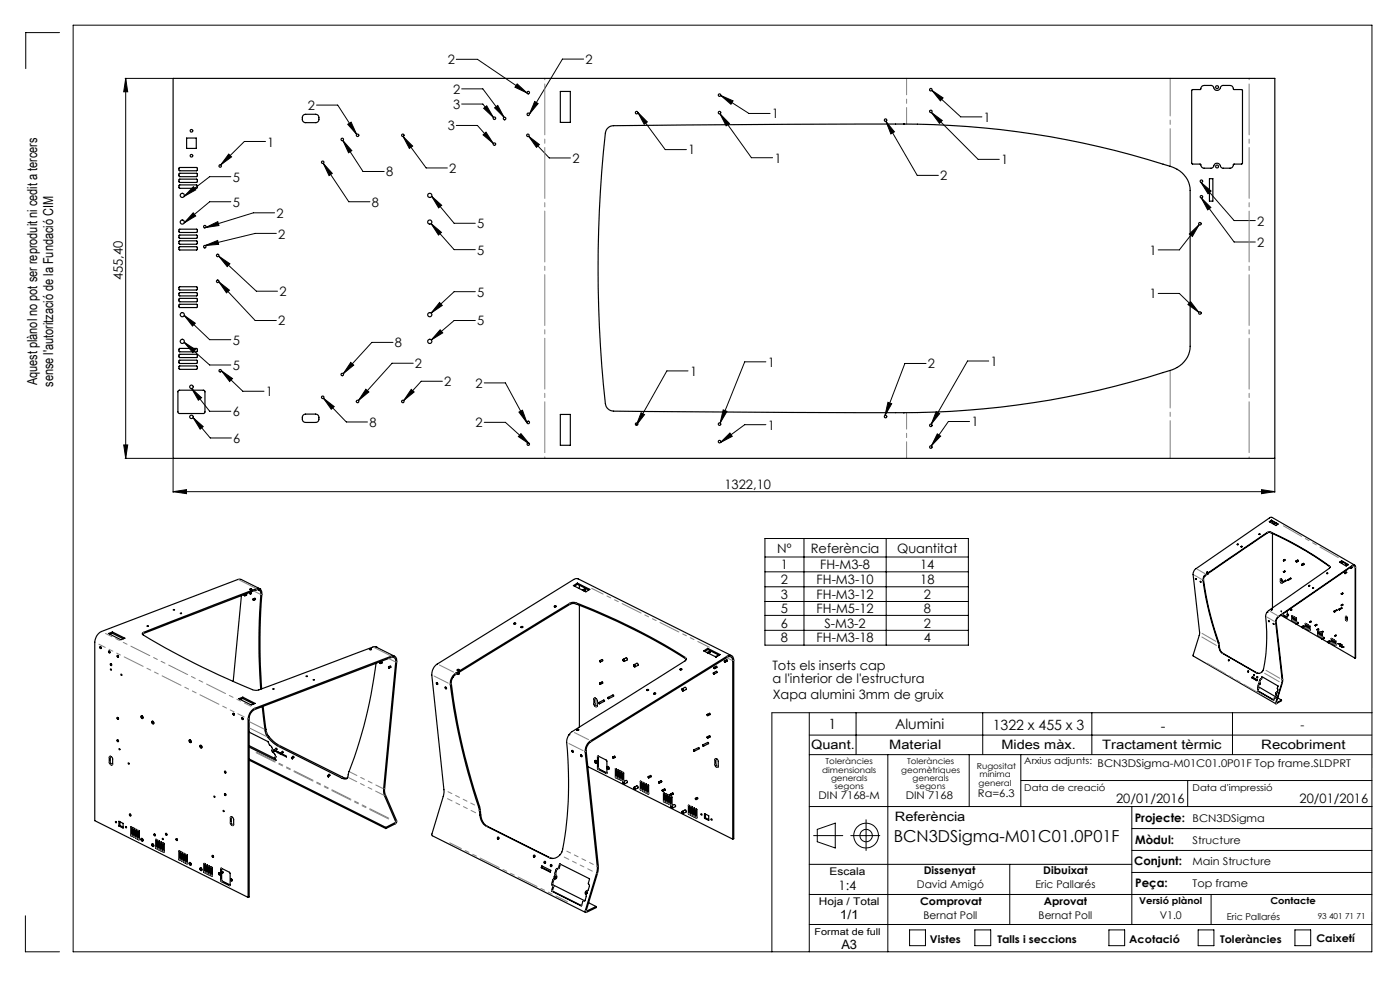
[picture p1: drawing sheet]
<svg xmlns="http://www.w3.org/2000/svg" width="420mm" height="297mm" viewBox="0 0 420 297" stroke-linecap="round" stroke-linejoin="round" font-family="sans-serif">
<defs><g id="words">
<text font-size="4.9" x="268.1" y="252.4">BCN3DSigma-M01C01.0P01F</text>
<g font-size="4.2">
<text x="248.5" y="218.5">1</text>
<text x="268.5" y="218.6">Alumini</text>
<text x="297.8" y="218.9">1322 x 455 x 3</text>
<text x="348.2" y="219.1">-</text>
</g>
<g font-size="4.1">
<text x="11.2" y="115.5" transform="rotate(-90 11.2 115.5)">Aquest plànol no pot ser reproduit ni cedit a tercers</text>
<text x="15.9" y="115.9" transform="rotate(-90 15.9 115.9)">sense l'autorització de la Fundació CIM</text>
</g>
<g font-size="3.9">
<text x="134.3" y="19.2">2</text>
<text x="175.7" y="19.2">2</text>
<text x="135.9" y="28">2</text>
<text x="92.3" y="32.9">2</text>
<text x="135.9" y="32.6">3</text>
<text x="231.6" y="35.5">1</text>
<text x="134.3" y="39.1">3</text>
<text x="295.1" y="36.5">1</text>
<text x="80.2" y="43.9">1</text>
<text x="206.5" y="46.3">1</text>
<text x="115.8" y="52.9">8</text>
<text x="134.7" y="51.9">2</text>
<text x="171.7" y="48.9">2</text>
<text x="232.4" y="48.8">1</text>
<text x="300.4" y="49.3">1</text>
<text x="69.8" y="54.4">5</text>
<text x="282.1" y="54.1">2</text>
<text x="69.8" y="62">5</text>
<text x="83" y="65.3">2</text>
<text x="111.5" y="62">8</text>
<text x="83.5" y="71.5">2</text>
<text x="143.2" y="68.4">5</text>
<text x="377.1" y="67.6">2</text>
<text x="143.2" y="76.4">5</text>
<text x="344.9" y="76.3">1</text>
<text x="377.1" y="74.1">2</text>
<text x="36.9" y="84.1" transform="rotate(-90 36.9 84.1)">455,40</text>
<text x="83.8" y="88.8">2</text>
<text x="143.2" y="88.9">5</text>
<text x="344.9" y="89.4">1</text>
<text x="83.5" y="97.5">2</text>
<text x="143.2" y="97.5">5</text>
<text x="69.8" y="103.3">5</text>
<text x="118.4" y="104.1">8</text>
<text x="69.8" y="110.9">5</text>
<text x="124.5" y="110.4">2</text>
<text x="207" y="112.7">1</text>
<text x="230.3" y="109.9">1</text>
<text x="278.4" y="110.4">2</text>
<text x="297.2" y="109.7">1</text>
<text x="79.8" y="118.8">1</text>
<text x="133.3" y="115.7">2</text>
<text x="142.7" y="116.2">2</text>
<text x="69.9" y="124.8">6</text>
<text x="110.8" y="127.9">8</text>
<text x="142.7" y="127.9">2</text>
<text x="230.3" y="128.8">1</text>
<text x="291.4" y="127.8">1</text>
<text x="70" y="132.8">6</text>
<text x="217.3" y="146.5">1322,10</text>
<text x="233.2" y="165.6">Nº</text>
<text x="243.2" y="165.6">Referència</text>
<text x="269.1" y="165.6">Quantitat</text>
<text x="234.3" y="170.6">1</text>
<text x="246" y="170.6">FH-M3-8</text>
<text x="276" y="170.6">14</text>
<text x="234.3" y="175">2</text>
<text x="234.3" y="179.5">3</text>
<text x="245" y="175">FH-M3-10</text>
<text x="245" y="179.5">FH-M3-12</text>
<text x="276.1" y="175">18</text>
<text x="277.1" y="179.5">2</text>
<text x="234.3" y="183.8">5</text>
<text x="245" y="183.8">FH-M5-12</text>
<text x="277.1" y="183.8">8</text>
<text x="234.3" y="188.1">6</text>
<text x="247.4" y="188.1">S-M3-2</text>
<text x="277.1" y="188.1">2</text>
<text x="234.3" y="192.6">8</text>
<text x="245" y="192.6">FH-M3-18</text>
<text x="277.1" y="192.6">4</text>
<text x="231.7" y="200.8">Tots els inserts cap</text>
<text x="231.7" y="204.7">a l'interior de l'estructura</text>
<text x="231.8" y="209.4">Xapa alumini 3mm de gruix</text>
<text x="243.4" y="224.5">Quant.</text>
<text x="266.8" y="224.5">Material</text>
<text x="300.4" y="224.5">Mides màx.</text>
<text x="330.7" y="224.5">Tractament tèrmic</text>
<text x="378.4" y="224.5">Recobriment</text>
<text x="268.5" y="246">Referència</text>
<text x="334.8" y="240.8">20/01/2016</text>
<text x="389.9" y="240.8">20/01/2016</text>
<text x="251.6" y="266.7">1:4</text>
<text x="251.9" y="275.5">1/1</text>
<text x="252.4" y="284.4">A3</text>
</g>
<g font-size="3.5">
<text x="390.2" y="218.6">-</text>
<text x="340.4" y="246.3">Projecte:</text>
<text x="340.5" y="252.9">Mòdul:</text>
<text x="340.3" y="259.2">Conjunt:</text>
<text x="340.5" y="265.9">Peça:</text>
</g>
<g font-size="3.2">
<text x="329.3" y="229.9">BCN3DSigma-M01C01.0P01F Top frame.SLDPRT</text>
<text x="245.6" y="239.5">DIN 7168-M</text>
<text x="271.7" y="239.5">DIN 7168</text>
<text x="293.4" y="238.8">Ra=6.3</text>
<text x="357.8" y="246.3">BCN3DSigma</text>
<text x="357.8" y="252.9">Structure</text>
<text x="248.9" y="262.4">Escala</text>
<text x="277.1" y="262">Dissenyat</text>
<text x="313" y="262">Dibuixat</text>
<text x="357.8" y="259.2">Main Structure</text>
<text x="275" y="266.3">David Amigó</text>
<text x="310.7" y="266.3">Eric Pallarés</text>
<text x="357.8" y="265.9">Top frame</text>
<text x="245.7" y="271.2">Hoja / Total</text>
<text x="276.1" y="271.1">Comprovat</text>
<text x="277.1" y="275.5">Bernat Poll</text>
<text x="311.6" y="275.5">Bernat Poll</text>
<text x="313.1" y="271.1">Aprovat</text>
<text x="347.9" y="275.5">V1.0</text>
<text x="279" y="282.5">Vistes</text>
<text x="299.2" y="282.5">Talls i seccions</text>
<text x="338.8" y="282.5">Acotació</text>
<text x="366" y="282.7">Toleràncies</text>
<text x="395" y="282.3">Caixetí</text>
</g>
<g font-size="2.8">
<text x="307.3" y="229.1">Arxius adjunts:</text>
<text x="307.3" y="237.1">Data de creació</text>
<text x="357.8" y="237.1">Data d'impressió</text>
<text x="341.8" y="270.8">Versió plànol</text>
<text x="368.1" y="275.8">Eric Pallarés</text>
<text x="381.1" y="270.8">Contacte</text>
<text x="244.3" y="280.2">Format de full</text>
</g>
<g font-size="2.5">
<text x="246.6" y="231.6">dimensionals</text>
<text x="247.7" y="229.1">Toleràncies</text>
<text x="270.4" y="231.6">geomètriques</text>
<text x="272.1" y="229.1">Toleràncies</text>
<text x="293" y="230.4">Rugositat</text>
<text x="293.9" y="232.9">mínima</text>
<text x="249.3" y="234">generals</text>
<text x="250.4" y="236.5">segons</text>
<text x="273.8" y="234">generals</text>
<text x="274.8" y="236.5">segons</text>
<text x="293.5" y="235.7">general</text>
<text x="395.3" y="275.5">93 401 71 71</text>
</g>
</g></defs>
<g fill="none" stroke="#000" stroke-width=".3">
<path d="M17.9 9.8h-10.2v10.8M21.9 7.5h389.7v277.8h-389.7zM136.9 17.8h6.3l14.9 10.1M175.1 17.7h-6.4l-9.8 16.4M37.5 23.5h14.3M37.7 23.5v113.9M37.7 23.5l.6 4h-1.2zM95 31.5h6.3l5.7 8.8M104.3 37.2l1-.6 1.7 3.7zM136.9 37.6h6.3l4.8 5.4M138.5 26.6h6.4l6.3 8.6M138.5 31.2h6.4l3.1 4"/>
<path d="M145.1 32.5l.9-.8 2 3.5zM148.4 32.3l.9-.7 1.9 3.6zM155.2 25.1l2.9 2.8-3.6-1.8zM160.4 30.4l1 .6-2.5 3.1zM191.3 33.7l2.9 2.8-.9 .7zM191.3 33.7l8.3 11.1h6.3M216 34.1l9.4 13.2h6.4M216 34.1l2.8 2.9-1 .7zM216.2 28.6l8.5 5.4h6.3M216.2 28.6l3.7 1.6-.6 1.1zM265.8 36.4l9.4 16.2h6.3M265.8 36.4l2.5 3.1-1 .6z"/>
<path d="M279.4 33.7l3.3 2.4-.9 .9zM279.4 33.7l14 14.1h6.4M279.6 27.1l8.6 7.9h6.4M279.6 27.1l3.3 2.2-.8 .9zM58 55.9l.7 1-3.5 2zM68.6 46.2l.9 .8-3.3 2.4zM69.3 52.9h-6.4l-7.7 6M79.7 42.4h-6.4l-7.1 7M97 49l2.7 3-1 .6zM97 49l7.6 11.5h6.4M102.9 42.1l6 9.3h6.4M102.9 42.1l2.7 3.1-1 .6z"/>
<path d="M120.9 40.9l2.9 2.9-1 .7zM120.9 40.9l6.9 9.4h6.4M129.5 58.8l6.7 8.1h6.4M129.5 58.8l3 2.7-.9 .8zM144.9 40.4l.9-.8 2.2 3.4zM158.6 40.8l6.2 6.5h6.3M158.6 40.8l3.2 2.5-.9 .9zM360.3 54.6l9.9 11.5h6.4M360.3 54.6l3 2.7-.9 .8zM360.4 59.3l9.8 13.2h6.4M360.4 59.3l2.9 2.9-1 .7zM58 63.8l.7 .9-3.5 2.1z"/>
<path d="M61.6 73.6l3.7-1.5 .3 1.1zM61.7 68.2l3.6-1.8 .4 1.2zM65.6 76.8l3.4 2.3-.8 .8zM65.6 76.8l11.3 10.5h6.4M69.3 60.5h-6.4l-7.7 6.3M82.4 63.8h-6.4l-14.3 4.4M82.9 70h-6.3l-15 3.6M129.3 67l6.9 7.8h6.4M129.3 67l3.1 2.6-.8 .8zM356.8 70.1l2.9-2.8-2 3.6zM359.7 67.3l-5.9 7.6h-6.3M55.3 94.5l3.3 2.4-.9 .8z"/>
<path d="M55.3 94.5l7.6 7.3h6.4M65.7 84.5l10.9 11.6h6.3M65.7 84.5l3.1 2.5-.9 .8zM131.9 90.7l.8 .8-3.4 2.3zM132 98.8l.8 1-3.4 2.1zM142.6 96.1h-6.4l-6.8 5.8M142.6 87.4h-6.4l-6.9 6.4M347.5 87.9h6.3l5.9 5.7M357.2 90.4l2.5 3.2-3.3-2.3zM55.2 102.6l7.7 6.8h6.4M55.2 102.6l3.4 2.2-.7 .9zM57.5 116.4l3 2.8-1 .7z"/>
<path d="M57.5 116.4l5.4 6.9h6.4M66.4 111.1l3.3 2.3-.8 .9zM66.4 111.1l6.4 6.2h6.4M97 119.4l6.9 7.1h6.3M97 119.4l3.3 2.4-.9 .9zM105.2 108.6l.9 .8-3.1 2.6zM109.7 116.7l1 .8-3.2 2.5zM117.9 102.6h-6.4l-8.5 9.4M123.4 116.7l.8 .8-3.1 2.5zM124 108.9h-6.4l-10.1 11.1M132.7 114.3h-6.3l-5.3 5.7M145.3 114.8h6.3l6.5 11.9"/>
<path d="M206.4 111.2h-6.3l-9.2 16.3M229.8 108.4h-6.4l-7.4 18.4M277.8 108.9h-6.3l-6 15.6M296.6 108.2h-6.3l-10.9 18.9M37.1 133.3h1.2l-.6 4.1zM37.5 137.4h14.3M51.9 137.5v10.1M57.9 125.2l3.1 2.6-1 .8zM57.9 125.2l5.2 6.1h6.3M145.3 126.6h6.3l7.3 6.5M155.7 123.5l1-.6 1.4 3.8zM156.3 130l2.6 3.1-3.4-2.3z"/>
<path d="M192.3 123.7l1.1 .6-2.5 3.2zM216.1 132.6l2.9-2.8 .7 1zM217 122.8l1.1 .5-2.1 3.5zM229.8 127.3h-6.4l-7.3 5.3M266.4 120.6l1.1 .4-2 3.5zM280.8 123.4l1.1 .6-2.5 3.1zM281.2 130l1 .7-2.8 2.9zM290.9 126.3h-6.4l-5.1 7.3M382.4 137.5v10.1M51.9 147.4l4.1-.6v1.2zM51.9 147.4h330.5M378.5 146.8l3.9 .6-3.9 .6z"/>
<path d="M229.5 161.4h61v32h-61zM229.5 166.9h61M229.5 171.4h61M229.5 175.9h61M241.2 161.4v32M265.9 161.4v32M229.5 180.3h61M229.5 184.4h61M229.5 188.9h61M386.3 184.2l.1 .2zM242.8 213.6v71.7M256.8 213.6v12.6"/>
<path d="M294.8 213.6v12.6M327.6 213.6v12.6M369.7 213.6v12.6M411.6 213.6h-180v71.7M242.8 226.2h168.8M242.8 220.3h168.8M266.3 226.2v59.1M290.8 226.2v15.5M306.2 226.2v15.5M306.2 233.9h105.4M356.3 233.9v7.8M242.8 241.7h168.8"/>
<path d="M242.8 259h96.7M244.1 250.4h8.7M245.2 248.6l5.4-1.9v7.4l-5.4-1.8zM255.2 250.4h8.7M259.8 245.7v9.2M302.9 259v18.1M339.5 241.7v35.4M339.5 254.9h72.1M339.5 248.3h72.1M7.6 274.5v10.8h10.3M242.8 268.1h168.8M242.8 277.1h168.8"/>
<path d="M272.9 278.7h4.7v4.7h-4.7zM292.5 278.7h4.7v4.7h-4.7zM332.7 278.7h4.7v4.7h-4.7zM339.5 261.5h72.1M359.4 278.7h4.8v4.7h-4.8zM363.3 268.1v9M388.5 278.7h4.7v4.7h-4.7z"/>
<circle cx="384.4" cy="183.2" r=".1"/>
<circle cx="178.7" cy="228.4" r=".18"/>
<circle cx="182.3" cy="230.2" r=".18"/>
<circle cx="259.8" cy="250.4" r="3.7"/>
<circle cx="259.8" cy="250.4" r="1.86"/>
</g>
<path d="M163.4 23.5v113.8M374.7 23.5v113.8" fill="none" stroke="#808080" stroke-width=".3" stroke-dasharray="15.2 1.3 1.3 1.3" stroke-dashoffset="-1.7"/>
<path d="M272 23.5v13.7M272 123.7v13.6" fill="none" stroke="#808080" stroke-width=".3" stroke-dasharray="15.2 1.3 1.3 1.3" stroke-dashoffset="10.3"/>
<path d="M351.1 23.5v26.3M351.1 111v26.3" fill="none" stroke="#808080" stroke-width=".3" stroke-dasharray="15.2 1.3 1.3 1.3" stroke-dashoffset="4"/>
<g fill="#000">
<path d="M37.7 23.5l.6 4h-1.2zM37.1 133.3h1.2l-.6 4.1z"/>
<path d="M360.3 54.6l3 2.7-.9 .8zM360.4 59.3l2.9 2.9-1 .7zM279.6 27.1l3.3 2.2-.8 .9zM279.4 33.7l3.3 2.4-.9 .9zM280.8 123.4l1.1 .6-2.5 3.1zM281.2 130l1 .7-2.8 2.9zM57.5 116.4l3 2.8-1 .7zM57.9 125.2l3.1 2.6-1 .8zM148.4 32.3l.9-.7 1.9 3.6zM158.6 40.8l3.2 2.5-.9 .9zM104.3 37.2l1-.6 1.7 3.7zM120.9 40.9l2.9 2.9-1 .7zM123.4 116.7l.8 .8-3.1 2.5zM109.7 116.7l1 .8-3.2 2.5zM65.6 76.8l3.4 2.3-.8 .8zM65.7 84.5l3.1 2.5-.9 .8zM68.6 46.2l.9 .8-3.3 2.4zM66.4 111.1l3.3 2.3-.8 .9zM356.8 70.1l2.9-2.8-2 3.6zM357.2 90.4l2.5 3.2-3.3-2.3zM58 55.9l.7 1-3.5 2zM58 63.8l.7 .9-3.5 2.1zM55.3 94.5l3.3 2.4-.9 .8zM55.2 102.6l3.4 2.2-.7 .9zM129.5 58.8l3 2.7-.9 .8zM129.3 67l3.1 2.6-.8 .8zM131.9 90.7l.8 .8-3.4 2.3zM132 98.8l.8 1-3.4 2.1zM102.9 42.1l2.7 3.1-1 .6zM97 49l2.7 3-1 .6zM105.2 108.6l.9 .8-3.1 2.6zM97 119.4l3.3 2.4-.9 .9zM144.9 40.4l.9-.8 2.2 3.4zM145.1 32.5l.9-.8 2 3.5zM61.7 68.2l3.6-1.8 .4 1.2zM265.8 36.4l2.5 3.1-1 .6zM216 34.1l2.8 2.9-1 .7zM216.2 28.6l3.7 1.6-.6 1.1zM191.3 33.7l2.9 2.8-.9 .7zM266.4 120.6l1.1 .4-2 3.5zM217 122.8l1.1 .5-2.1 3.5zM216.1 132.6l2.9-2.8 .7 1zM192.3 123.7l1.1 .6-2.5 3.2zM155.2 25.1l2.9 2.8-3.6-1.8zM160.4 30.4l1 .6-2.5 3.1zM156.3 130l2.6 3.1-3.4-2.3zM155.7 123.5l1-.6 1.4 3.8zM61.6 73.6l3.7-1.5 .3 1.1z"/>
<path d="M51.9 147.4l4.1-.6v1.2zM378.5 146.8l3.9 .6-3.9 .6z"/>
</g>
<g fill="none" stroke="#000" stroke-width=".35">
<path d="M51.9 23.5h330.5v113.9h-330.5zM91 34.5l.7-.2h3a1.28 1.28 0 0 1 1 1.2 1.28 1.28 0 0 1-1 1.3h-3a1.29 1.29 0 0 1-1.1-.9 1.29 1.29 0 0 1 .4-1.4zM168.1 27.4h3v9.3h-3zM271.1 37.2a257.4 257.4 0 0 1 81.3 13.2 7.5 7.5 0 0 1 4.6 6.7v46.7a7.9 7.9 0 0 1-6.1 7.3 260.6 260.6 0 0 1-79.8 12.6M271.1 37.2h.1M271.1 37.2l-87 .5a2.48 2.48 0 0 0-2.5 2.2 361.2 361.2 0 0 0 .3 81.9l.9 1 1.3 .4 87 .5M357.6 26.9l2.5-.1 .2-.1a1.04 1.04 0 0 1 .9-1.1h2.2l.6 .3a1.16 1.16 0 0 0 1.1 1.2 1.16 1.16 0 0 0 1.2-1.2l.5-.3h2.2a1.25 1.25 0 0 1 1.1 1.2h2.4l.2 .2v22l-.2 .2h-2.3l-.2 .2a1.04 1.04 0 0 1-1 1h-2.2l-.5-.3a1.16 1.16 0 0 0-1.2-1.2 1.16 1.16 0 0 0-1.1 1.2l-.6 .3h-2.2a1.32 1.32 0 0 1-1-1.2h-2.4l-.3-.2zM53.7 53.8l5.3-.1 .2 .8-.2 .2h-5.2zM53.7 50.3l5.3-.1 .2 .8-.2 .2h-5.1l-.2-.2zM53.7 52l5.3-.1 .2 .2v.6l-.3 .2h-5l-.2-.1zM53.8 55.5l5.1-.1 .3 .2v.6l-.2 .2h-5.1l-.2-.1zM56 41.4h2.9v3.1h-2.9z"/>
<path d="M362.8 53.5h1.1v6.8h-1.1zM53.7 74l5.3-.1 .2 .8-.2 .2h-5.2zM53.7 72.3l5.3-.1 .2 .2v.6l-.3 .2h-5l-.2-.2zM53.7 68.8l5.3-.1 .2 .2v.6l-.2 .2h-5.2zM53.7 70.6l5.3-.2 .2 .8-.2 .2h-5.1l-.2-.1zM53.7 86l5.3-.1 .2 .2v.6l-.2 .2h-5.2zM53.7 89.5l5.3-.1 .2 .2v.6l-.3 .2h-5l-.2-.1zM53.7 91.3l5.3-.1 .2 .8-.2 .2h-5.2zM53.7 87.8l5.3-.1 .2 .8-.2 .2h-5.1l-.2-.2zM53.4 117.2l.4-.3 7.5 .1 .2 .3-.1 6.4-.3 .2h-7.5l-.2-.4zM53.7 108.1l5.3-.2 .2 .8-.2 .2h-5.1l-.2-.1zM53.7 109.8l5.3-.1 .2 .2v.6l-.3 .2h-5l-.2-.2z"/>
<path d="M53.7 106.3l5.3-.1 .2 .2v.6l-.2 .2h-5.2zM53.8 104.5l5.1-.1 .3 .2v.6l-.2 .2h-5.1l-.2-.1zM91 124.4l.7-.3h3a1.2 1.2 0 0 1 1 1.7l-.6 .7-3.4 .1a1.2 1.2 0 0 1-1-1.7zM168.1 124.2h3v9.3h-3zM271.1 123.7h.1M380.8 156.3l.6-.4 2 1.2-.6 .4zM381.4 155.9l.1 .2M381.5 156.1l1.8 1.1M381.5 156.1l-.6 .3M381.7 156.2v.7M381.7 159.9v22.3M382.2 156.9l.1 .1"/>
<path d="M382.2 156.9h.1M382.3 157h.1M382.5 156.7l-.2 .1M382.7 156.8h.1M382.7 156.8l-.3 .2M72.4 178.5l-2.4 25.7M73.3 178.2v.1M73.3 178.4v.1M73.4 178.1l.2 .3-.3 .1M73.8 178l.2 .3-.5 .2M74.9 176.6l.7 .1-.4 .1zM74.9 177.9h.4"/>
<path d="M75 176.6l.5 .1zM75.4 177.4l-.2 .6-.3-.1v-.4M75.9 179.6l.2-.1 .1 .2-.1 .2-.1-.1M75.9 179.6h.1M76 179.8h.1M76 179.5l.5-.2 .2 .2-.6 .3M77.7 176.8h-.8l-34.2 13.3M77.7 176.8l.3 .3 .2 .8a187.3 187.3 0 0 0 0 28.7M77.7 176.8h.1M77.9 176.4l-5.5-2.7h-1l-41 15.6a3.7 3.7 0 0 0-2 3.2v53.5l46 23M77.9 176.4h-1l-33.8 13.1a.41 .41 0 0 0-.4 .4 .41 .41 0 0 0 .3 .4 221.8 221.8 0 0 0 33.4 16.6l1.2-.1 34.4-13 .8 .1M77.9 176.4l.4 .4 .3 .9a193.7 193.7 0 0 0-.1 28.7"/>
<path d="M77.9 176.4h.1M77.9 176.4l-.2 .4M172 175.5l1.2-.7 3.8 1.8-1.2 .8zM173.2 174.8v.3M173.2 175.1l3.4 1.7M173.2 175.1l-.9 .6M173.8 175.4v1M174.8 176.8l.7-.3 .2 .3-.6 .3M174.9 177l-.1-.2 .2 .2M358.7 173.5l.1 .1zM361.2 172.7l.6-.6 6.9-4.7 12-8a80.2 80.2 0 0 1 18.3 10.6l-.2 .3-18.2 12.7-.5 .5M361.2 172.7l-.2 .6a80.9 80.9 0 0 0 4.5 19.3"/>
<path d="M361.2 172.7h.1M361.2 172.7l.2 .1M361.4 172.8l-.3 .5a82.5 82.5 0 0 0 4.5 19.2M362.1 172.1v.1M362.1 171.4l.2 .2zM362.3 172.2h.1M362.3 171.9l-.2 .3M372.4 163.8h.2zM377.8 160.1h.2zM384.1 173.5l.2-.1 .3 .4v.8a.31 .31 0 0 1-.4 .1 .31 .31 0 0 1-.1-.4zM384.3 173.4v1l.3 .3M384.6 174.7h.1"/>
<path d="M384.9 174.4v.1M384.9 174.4l.1 .1zM384.9 174.3l.9-.3-.8 .5M384.9 174.4h.1M385 168h.1M385 171.3l.1 .2M385 168l.1 .1M385 171.3v.1M385.1 167.9v.2zM385.1 171.3l.5-.1-.4 .3M385.1 167.9l.5-.1-.4 .3M385.1 171.5h.1"/>
<path d="M385.1 168.1h.1M386.4 173.7l.9-.3-.8 .5M386.4 173.8h.1M386.4 173.7v.2M386.4 173.7v.1M388.8 168.2h.2l-.1 .2M388.8 168.2h.1M388.8 168.1l.6-.2 .1 .2-.5 .3M390.5 169.2h.3l-.2 .2M390.5 169.2h.1M390.6 169.1l.4-.3 .3 .2-.5 .4M398 171.8h.4z"/>
<path d="M399 170a88.4 88.4 0 0 0-18.3-10.4l-7.4 4.8-11.9 8.4M401.8 168.5l.7-.4 2 1.1-.6 .4zM402.4 178h.1M402.4 168.5h.1M402.4 168.5v.1M402.4 177.9l.1 .2zM402.4 177.9l.5-.1-.4 .3M402.4 168.7h.1M402.4 168.5v.2M402.5 177.9l-.1 .2M402.5 177.9l-.1 .1M402.5 168.1v.1"/>
<path d="M402.5 168.2l1.9 1.1M402.5 168.2l-.5 .4M402.7 168.3l-.3 .2M402.9 168.5l-.4 .2M402.9 168.4v.1M403.4 171.8v.1M403.4 171.8h.1M403.8 169.3v.1M403.8 169.3h.1M403.8 169.4h.1M404 170.8l-.3 .2M404 171.6l-.1-.2-.5 .3"/>
<path d="M404 171.6h.1M404 171.6l-.5 .3M404 169.1l-.2 .1M404.2 169.2h.1M404.2 169.2l-.3 .2M405.2 170.1l.5-.1-.4 .2M405.2 170.2h.1M405.2 170.1v.1M405.2 170.1h.1M406.4 169.4l-25.1-14.4-22.5 15.4-.6 .7-.3 1.1 2 17.4-1.9 7 24.8 14.3M30 193.8a.27 .27 0 0 1 .4 .2 .27 .27 0 0 1-.3 .3zM32.5 189.9l1.2-.5 3.8 1.9-1.2 .4z"/>
<path d="M32.6 195.1h.1a.3 .3 0 0 1 .3 .2 .3 .3 0 0 1-.2 .4zM33.1 198.9h.1a.31 .31 0 0 1 .3 .2 .31 .31 0 0 1-.2 .4zM33.7 189.8l3.3 1.6M33.7 189.8l-.8 .3M33.7 189.4v.4M35.1 196.5a.29 .29 0 0 1 .4 .1 .29 .29 0 0 1-.2 .4zM44.1 187.6l.4 .1zM110.8 194.5l.6 .2h-.4zM111 194.5l.3 .2zM112.8 198.8a153.1 153.1 0 0 1-8.4 33.6v.3a.95 .95 0 0 1-.6 .8 .95 .95 0 0 1-1.1-.2l-19.5-9.8-1.5-1.1-1.4-1.5M112.8 193.9h.1M112.8 193.9l5.6 2.8"/>
<path d="M113.9 198.6l.3-.1v.3h-.2M114 198.8h.1M114 198.5l.5-.2 .2 .2-.5 .4M116.6 200h.1M116.6 200v-.2l.2 .1-.2 .2M116.6 199.8l.1 .3zM116.6 199.8l.6-.2 .1 .2-.5 .4M154.2 186.8l.6 .1-.5 .1zM154.2 186.8l.5 .1-.3 .1zM156.3 187.8l.4-.1 .2 .3-.5 .1zM156.4 187.9l.4 .1-.3 .1zM166.3 181.7h.6l-.5 .2z"/>
<path d="M173.8 181.4v36.5M179.9 198.2l.1-.2 .2 .1v.2h-.2M179.9 198.1l.2 .2zM180 198l.6-.3 .3 .2-.8 .5M180 198.3h.1M186.9 197.8v-.1a.29 .29 0 0 1 .4 .1 .29 .29 0 0 1-.2 .4M186.9 197.7l.3 .1v.4l-.3-.2zM187 197.6l.8-.4 .4 .1v.5l-.9 .4M187 198.2h.1M190.1 199.5v-.2a.29 .29 0 0 1 .5 .1 .29 .29 0 0 1-.3 .4M190.2 199.2l.9-.4 .3 .2v.4l-.9 .4M190.3 199.8h.1"/>
<path d="M205.9 197.7a172.5 172.5 0 0 0-33.8-16.8l-1.1 .2-4.3 2.7-30 18.3-.8 .8M212.1 195.6l.3 .1M212.2 195.6h.1M212.2 195.5l.7-.3 .2 .3-.5 .3M212.3 194.3l3.7 1.9-1.2 .7M212.3 194.3l-1.2 .8 3.7 1.8M212.3 194.3v.4M212.3 194.7l3.5 1.7M212.3 194.7l-.9 .5M214.9 196.9l-.2-.1 .1 .1M215.5 196.5l-.8 .2M217.3 198.2v-.2l.3 .2v.2h-.2"/>
<path d="M217.3 198.2l.2 .2zM217.3 198l.9-.2v.3l-.6 .3M219.5 196.5l-46.6-23.1-.8 .3-40.9 25.3a3.8 3.8 0 0 0-1.7 3.3l3.7 34.6-.2 1.6-3.4 11.4v.5l46.1 23.1M365.5 192.6l.2 1.3M365.6 192.5l.2 1.4M365.6 192.5l-.1 .1M365.7 193.9h.1M365.8 193.9l.4 1.3 .7 .6 10.3 6h.5M380.1 183.5l-.3 .6a48.3 48.3 0 0 1-1 17l-.2 .3a1.43 1.43 0 0 1-1.7 .2l-10.4-5.9-.5-.8-.3-1M380.1 183.5h.1M380.5 186l.3 .3zM382 186.8l.2 .3z"/>
<path d="M384.3 184.4l22.2 12.9M384.7 184.1h.1M384.7 184.1l1.4 1 .1-.7M384.8 184l1.4 1M386.2 183.1v1M386.2 184.1h.3v.4M387.1 182.8l.1 .1M387.2 182.7h.4l-.3 .2M387.2 182.9h.1M387.8 185.9h.1M387.7 184.6l.1 .1M387.7 184.6l-.1-.1v1.3l.1 .1"/>
<path d="M387.7 185.7l.1 .1M387.7 184.6l.1 1.3M387.9 184.7l.3 1.5-.3-.1zM388.1 184.8l.1 .1M388.1 185.9l.1 .1M388.3 185l.2 .1v1.3l-.2-.1zM388.5 185v1.2M388.7 185.2v1.3l.2 .1v-1.4M388.7 185.2h.1M388.8 185.2h.1M388.8 186.9h.2l-.1 .2M388.8 186.9h.1"/>
<path d="M388.8 186.8l.5-.3 .2 .1-.5 .5M388.9 185.2v1.3M390.5 187.9h.3l-.2 .2M390.5 187.9h.1M390.6 187.8l.4-.3 .2 .1 .1 .2-.5 .3M391.6 186.8l.2 .1v1.4l-.2-.1zM391.8 186.9v1.2M392.1 187.1l-.1-.1v1.4l.1 .1M392.2 188.5h.1M392.1 187.1l.1 .1M392.1 188.2l.1 .1M392.1 187.1l.1 1.4"/>
<path d="M392.4 187.3l.2 .1v1.3l-.2-.1zM392.5 187.4l.1 1.2M392.9 186.4h.1M392.9 187.6l-.2-.1v1.3l.2 .1M392.9 187.6h.1M392.9 186.4l.4-.2-.3 .3M392.9 188.7l.1 .1M392.9 187.6l.1 1.3M392.9 186.5h.1M393 186.4v.1M393 186.4h-.1M393 188.9h.1"/>
<path d="M394.5 187.4l.1 .1M394.5 187.4h.1M394.6 187.3l.4-.2 .1 .2-.4 .2M394.6 187.5h.1M395.1 188.7l.1 .1M395.1 188.7h.1M395.1 188.6l.5-.1-.3 .3M395.2 188.8h.1M395.3 189.1h.3l-.1 1.4-.2-.2zM395.5 189.1l.1 1.2M395.9 189.3v.1M395.9 189.3l-.2-.1v1.3l.2 .2"/>
<path d="M395.9 190.4v.1M395.9 189.3v1.3M395.9 190.6h.1M396.3 189.5l-.2-.1v1.4l.2 .1M396.3 189.5v.1M396.3 190.6v.1M396.3 189.5v1.3M396.3 190.8v.1M396.4 189.4l.1 .2M396.4 189.4l.1 .2zM396.4 189.4v.1M396.5 189.4l.4-.2-.3 .4"/>
<path d="M396.5 189.6l.2 .2v1.3l-.2-.1zM396.5 189.6h.1M396.6 191.4l.2-.1v.3h-.1M396.6 191.3l.6-.3 .1 .3-.5 .3M396.6 189.7l.1 1.3M398.3 192.4h.1M398.3 192.4h.3l-.2 .2M398.3 192.3l.2 .3zM398.4 192.3l.6-.3v.3l-.5 .3M398.4 192.6h.1M399.4 191.3l.2 .1v1.4l-.2-.1zM399.5 191.4l.1 1.2"/>
<path d="M399.7 191.6l.3 .1-.1 1.3-.2-.1zM399.9 191.6l.1 1.2M400.1 191.8l.2 .1v1.3l-.2-.1zM400.2 183.2l.1 .2zM400.2 183.2v.1M400.2 183.2l.9-.4-.8 .6M400.3 183.4h.1M400.3 183.2v.2M400.3 183.2h-.1M400.3 191.8v1.3M400.5 190.5l.1 .1M400.5 190.5l.1 .1z"/>
<path d="M400.5 192l.2 .1v1.3l-.2-.1zM400.5 190.5l.4-.1-.3 .2M400.5 190.5h.1M400.5 190.6h.1M400.7 192v1.3M401.7 182.6h.1M401.7 182.6v.1M401.7 182.6l.9-.5-.8 .7M402 192.9l.6 .4v.7l-.6-.4zM402.1 193.5l-.1 .1M402.1 193.5l.5 .3M402.1 193v.5"/>
<path d="M402.4 181.4h.1M402.4 181.3l.5-.1-.4 .3M402.4 181.5h.1M402.5 181.3v.2M402.5 181.3l-.1 .1M403 193.8l.2 .2zM403.6 184.7l.5 .3 .1 .9a.32 .32 0 0 1-.4 .1 .32 .32 0 0 1-.2-.4zM403.8 184.7v.9l.3 .3M404.1 185.9l.1 .1M406.5 197.3v-27.2a.53 .53 0 0 0-.3-.5 .53 .53 0 0 0-.6 .1l-22.5 15.7-.3 .8 2 17.9-1.9 6.5M406.5 197.3l.2-27.3a.6 .6 0 0 0-.4-.7 .6 .6 0 0 0-.7 .2l-22 15.2-.7 .7-.2 1.1 2 17.6-2 6.8 1.8-.9v-.2M35.1 215.1l.1-.1a.3 .3 0 0 1 .4 .2 .3 .3 0 0 1-.3 .4z"/>
<path d="M42.3 214.6a.44 .44 0 0 1 .6 .2 .44 .44 0 0 1-.2 .6l-.4-.5zM45.6 216.2a.42 .42 0 0 1 .5 .2 .42 .42 0 0 1-.2 .6l-.4-.4zM45.6 216.2h.2a.32 .32 0 0 1 .3 .3 .32 .32 0 0 1-.3 .3zM70 213.8l.3 .1v.4l-.4-.2zM71.6 209.4l1.2-.5 3.8 1.9-1.2 .5zM72.6 215.1v-.1a.31 .31 0 0 1 .3 .3 .31 .31 0 0 1-.2 .3zM72.8 209.3l3.3 1.7M72.8 209.3l-.8 .3M72.8 208.9v.4M74.8 219.4l5.6 2.9 .4 .9 .7 .7 .4 .9-.4 .1 .1 .3 .8 .7 .4 1-.4 .1 .4 .9-8-4M78.7 211.8l.8 6.8M79 211.7l.8 6.8"/>
<path d="M79.5 218.6l.3 1.5 .5 .8M79.8 218.5l.2 1.1 .6 1.1M79.8 218.5l-.3 .1M81.8 206.5h.4zM91.8 202.6l.4 .1zM93.9 203.7l.4 .1zM116.6 200.1h.1M130.9 204.6l.4 .1v.4h-.2zM131 204.7l.2 .3zM133.6 205.9l.3 .3v.2l-.4-.2zM135.7 202.7l1-.9 29.9-18.4 4.3-2.6 1.2-.3a174.7 174.7 0 0 1 33.7 16.8l-.1 .7-34.3 21.4-.7 .8M135.7 202.7l-.6 1.6a173.6 173.6 0 0 0 8.5 37.6"/>
<path d="M135.7 202.7h.1M135.7 202.7l.2 .2M135.9 202.9l-.4 1a110.9 110.9 0 0 0 3.4 20.3l2.6 9.9 2.4 7.6M137.2 200.7l.3-.1 .3 .2a.34 .34 0 0 1-.4 .2 .34 .34 0 0 1-.3-.3zM137.2 200.8l.5-.1-.3 .2zM137.3 201.8l.1 .2M137.7 202h-.3M137.7 201.5l.1 .4-.4 .1M173.1 218.6l.6 .1-.3 .2-.4-.1zM178.2 209.3l.4-.1 .5 .4 .1 1.9a.56 .56 0 0 1-.7 .3 .56 .56 0 0 1-.3-.7zM178.5 209.2v1.8l.2 .5 .4 .2M179.6 210.6l.3 .1-.1 .2h-.1"/>
<path d="M179.6 210.6v.1M179.6 210.5l1.5-.7 .2 .1v.3l-1.5 .7M179.9 204.8h.3l-.2 .3M179.9 204.8v.1M179.9 204.8l.1 .3zM180 204.7l.6-.3 .2 .1v.2l-.7 .4M180 205v.1M182.4 209.2l.1-.2 .2 .3h-.3M182.4 209l1.5-.7 .2 .2v.2l-1.5 .7M194 206.7l.4-.1 .2 .2-.4 .2zM194.1 206.8h.4zM196.1 207.8l.6-.1a.3 .3 0 0 1-.3 .3 .3 .3 0 0 1-.3-.2z"/>
<path d="M204 200.5l.6 .1-.3 .2-.3-.1zM204.5 206.7l.1-.2a.28 .28 0 0 1 .4 .2 .28 .28 0 0 1-.3 .3M204.6 206.5l.3 .2-.1 .3zM204.6 206.4l.9-.4 .3 .2v.4l-.8 .5M212.1 214.3l.2-.2 .1 .3h-.2M212.2 214.1l.7-.4 .2 .3-.7 .5M214 201.8l.1-.2 .2 .2-.2 .2M214 201.8h.1M214 201.6l1.1-.3v.3l-.9 .4M214.2 200.2v-.2l.3 .2-.3 .1M214.2 200l.7-.3 .2 .1v.3l-.7 .3M374.4 201.1l.2 .1-.1 .2z"/>
<path d="M374.4 201.1l.1 .2zM375.6 203.2h.1M375.7 202.9l1.5 .8-.2 .3-1.4-.8zM375.7 203.2l1.4 .7M375.8 202.9l-.1 .3M377.1 202.9l.1 .2zM377.5 205.8l5.2 3M377.6 204.7l.2 .3zM377.7 205.1l-.4 .8 .2 .4-.2 .8 4.8 2.7M377.7 205.1l-.3 .7 .2 .5-.2 .7 4.7 2.8M377.8 204.7v.2M378.2 203.5l-.3 .8a.46 .46 0 0 1 .2 .5 .46 .46 0 0 1-.3 .3"/>
<path d="M378.3 203.5l.3-.7 4.8 2.8-.2 1.8a.55 .55 0 0 0-.5 .4 .55 .55 0 0 0 .2 .6l-.2 .6-.3 .1M378.3 203.5l-.3 .1-.2 .7 .2 .6-.3 .2M378.7 202.8l-.2 .7h-.2M382.3 209.1h.3M382.4 209.1l-.3 .7M382.6 209.1h.1M382.9 210.6h.1M382.9 207.5h.2M383 207.7v.2M383.3 209.2l1.2 .6M384.5 209.8l-1.6 .9M32.8 226.7l.6 .1 .3 .4 .1 1.9a.63 .63 0 0 1-.7 0 .63 .63 0 0 1-.3-.6z"/>
<path d="M33.1 226.7v1.7l.7 .7M35.1 221.8l.1-.1a.28 .28 0 0 1 .4 .3 .28 .28 0 0 1-.3 .3zM35.7 224.4l.2 .3zM56.8 221.8a.39 .39 0 0 1 .5 .2 .39 .39 0 0 1-.3 .5zM60 223.4a.39 .39 0 0 1 .6 .3 .39 .39 0 0 1-.4 .5zM67.4 237.8h.2a.28 .28 0 0 1 .2 .3 .28 .28 0 0 1-.2 .3zM67.4 231.1l.3 .2v.4l-.4-.3zM67.5 231.2l.2 .4zM74.8 227.5l40.9 20.5M74.8 227.8l40.9 20.5M74.8 223.5l7.8 3.9M80.6 220.7l1.4 1.4 1.5 1.1 19.5 9.8 1.3 .1"/>
<path d="M80.6 220.7l-.3 .2M81.8 225.1l.3 .3zM81.8 224.6l-.3 .3M82.2 225l.2-.1 .1 .3M82.2 225l.2 .2zM82.2 224.9l.8-.6 .1 .2-.6 .7M82.4 225.2h.1M82.7 226.7l-.3 .3M83.2 225.5l-.2-.4 1.2 .6M83.2 225.5l.9 .5M83.4 225.3l-.2 .2M84.1 225.8l.2 .3"/>
<path d="M84.1 225.9l.2 .2zM84.1 225.8v.1M84.1 225.8l.6-.6 .2 .1 .1 .2-.6 .6M84.3 226.1h.1M84.6 225.9l1.2 .6 .1 .4-1.5-.8M87.5 227.1l.2 .3M87.5 227.1l.6-.4 .1 .2-.4 .5M87.5 227.1v.1M87.7 227.4h.1M98.2 232.5l.4 .3M98.2 232.5l.1 .1M98.3 232.6l.2 .2z"/>
<path d="M98.3 232.5l.4-.4 .2 .1 .1 .1-.4 .5M98.5 232.8h.1M170.7 220.2l-.7 1.6a112.8 112.8 0 0 1-1.4 33.5l-.3 .5a2.92 2.92 0 0 1-3.6 1.2l-18.8-9.4a4 4 0 0 1-1.9-3.4M170.7 220.2h.1M171.5 225l.2-.1a.29 .29 0 0 1 .3 .2 .29 .29 0 0 1-.2 .4zM174.2 226.3l.3 .1 .1 .4-.4-.2zM174.2 226.3l.3 .4zM176.4 229.8l43.4 21.7M178.5 228a.46 .46 0 0 1 .6 .2 .46 .46 0 0 1-.2 .6M178.6 228.2l.2 .3zM179.5 226.6l.1 3.7 2.5 1.3M182.1 229.8a.38 .38 0 0 1 .5 .2 .38 .38 0 0 1-.3 .5z"/>
<path d="M182.1 229.8l-.1-1.9-2.6-1.3-.1 3.9 2.7 1.3 .1-1.5M182.1 229.8a.43 .43 0 0 1 .6 .2 .43 .43 0 0 1-.2 .6M183.8 227l.1-.2 .2 .2-.2 .2M183.8 226.9l.2 .3zM183.9 226.9l.6-.2 .1 .3-.5 .2M184.6 230.4l.4 .1v2.7l-.4-.2zM184.9 230.5l.1 2.4M185.3 230.7l.4 .2v2.6l-.4-.2zM185.6 230.8l.1 2.5M186 231.1l.4 .2v2.6l-.4-.2zM186.3 231.2l.1 2.4M186.7 231.4l.4 .2v2.6l-.4-.2z"/>
<path d="M186.9 234.6v-.2a.28 .28 0 0 1 .5 .2 .28 .28 0 0 1-.4 .3M186.9 234.4l.3 .2-.1 .3zM187 234.3l.8-.4 .4 .2v.4l-.9 .5M187 231.5l.1 2.5M190.1 236.1a.25 .25 0 0 1 .5 .1 .25 .25 0 0 1-.3 .3M190.1 236.1v.1M190.2 235.9l.9-.4 .4 .3-.1 .3-.9 .5M190.3 236.5h.1M192.1 234.1l.4 .2-.1 2.6-.3-.2zM192.4 234.2l.1 2.5M192.8 234.5l.4 .1v2.7l-.4-.2zM193.1 234.6l.1 2.4"/>
<path d="M193.5 234.8l.4 .2v2.6l-.4-.1zM193.8 234.9l.1 2.5M194.2 235.2l.4 .2v2.6l-.4-.2zM194.5 232.9v-.2l.2 .2-.1 .2M194.5 232.9h.1M194.5 232.7l.7-.3 .2 .1v.3l-.7 .3M194.5 235.3l.1 2.4M194.5 233.1h.1M197.6 234.5l.2-.2v.4l-.1-.1M197.6 234.4l.1 .3zM197.6 234.3l.7-.3 .2 .1v.2l-.7 .4M198.6 236.9l.1-.2 .2 .2v.2h-.1"/>
<path d="M198.7 236.7l.7-.3 .2 .1v.3l-.7 .3M198.7 237.1h.1M199 237.6l.5 .2-.1 2.6-.4-.2zM199.4 237.7l.1 2.4M199.7 237.9l.5 .3-.1 2.6-.4-.3zM200.1 238.1l.1 2.4M200.5 238.3l.4 .2-.1 2.6-.4-.2zM200.8 238.4l.1 2.5M201 238.1l.2-.2 .1 .2 .1 .2h-.2M201.1 238.1l.1 .2zM201.1 238l.7-.4 .2 .2v.2l-.7 .3M201.2 238.7l.4 .2-.1 2.6-.3-.3z"/>
<path d="M201.5 238.8l.1 2.4M208.1 224.9v-.1l.3 .2-.3 .1M208.1 224.9l.1 .2zM208.1 224.9h.1M208.1 224.8l1.6-.7 .1 .3-1.5 .7M208.6 239.4l.1-.1 .2 .1v.2h-.2M208.7 239.3l.4-.3 .2 .1v.3l-.5 .2M210.8 223.4l.2-.1 .1 .3h-.2M210.9 223.2l1.4-.7 .2 .1v.3l-1.4 .7M210.9 223.6h.1M212.1 220.9l.1-.1 .2 .3-.2 .1M212.1 220.9v.1"/>
<path d="M212.2 220.8l.6-.3 .2 .1v.3l-.6 .3M214.5 227.4l.6 .1 .3 .4 .1 1.8a.53 .53 0 0 1-.7 .2 .53 .53 0 0 1-.3-.6zM214.8 227.4v1.7l.1 .4 .5 .3M35.7 246.1l1.2 .7v1.4l-1.2-.7zM36 247.4l-.3 .1M36 247.4l.9 .5M36 246.3v1.1M38.9 244h.2a.28 .28 0 0 1 .2 .3 .28 .28 0 0 1-.2 .2zM38.9 244.1h.2v.4zM39.2 247.8l.4 .2v2.6l-.4-.2zM39.5 247.9l.1 2.5M39.9 248.2l.4 .1v2.7l-.4-.2z"/>
<path d="M40.2 248.2l.1 2.5M40.6 248.5l.4 .2v2.7l-.4-.3zM41 248.6v2.5M41.3 248.9l.4 .1v2.7l-.4-.2zM41.7 249v.1M41.7 251.2v.2M42.4 251.2l.2 .1a.42 .42 0 0 1 .3 .4 .42 .42 0 0 1-.2 .4l-.4-.4zM45.6 252.9l.3 .1a.38 .38 0 0 1 .3 .4 .38 .38 0 0 1-.3 .3l-.4-.4zM46.2 249.9h.2a.28 .28 0 0 1 .3 .3 .28 .28 0 0 1-.3 .3zM46.7 251.5l.4 .2v2.7l-.4-.2zM47 252.4h.1M47 251.6l.1 2.5"/>
<path d="M47.1 253l-.1 .1M47.4 251.9l.4 .2v2.6l-.4-.2zM47.7 252l.1 2.5M48.2 252.2l.3 .2v2.7l-.4-.2zM48.4 252.3l.1 2.5M48.9 252.6l.3 .2v2.6l-.4-.2zM49.1 252.7l.1 2.5M49.7 249.8l.1-.1a.31 .31 0 0 1 .3 .3 .31 .31 0 0 1-.2 .3zM52.8 251.4l.1-.1a.31 .31 0 0 1 .3 .3 .31 .31 0 0 1-.2 .3zM52.9 251.4l.2 .4zM53.7 255l.4 .3-.1 2.6-.3-.3zM54 255.1l.1 2.5"/>
<path d="M54.4 255.4l.4 .2-.1 2.6-.3-.3zM54.7 255.5l.1 2.4M55.1 255.7l.4 .3-.1 2.6-.3-.3zM55.4 255.8l.1 2.5M55.8 256.1l.4 .2v2.6l-.4-.2zM56.1 256.2l.1 2.5M56.8 258.5a.43 .43 0 0 1 .5 .3 .43 .43 0 0 1-.2 .5l-.3-.3zM61.2 258.8l.4 .2-.1 2.6-.4-.2zM61.5 259.6l.1 .1M61.5 258.9l.1 2.4M61.5 259.6v.1M61.5 259.7h.1"/>
<path d="M61.9 259.1l.4 .3-.1 2.5-.4-.2zM62.2 259.2l.1 2.5M62.6 259.5l.4 .2-.1 2.6-.4-.3zM62.9 259.6l.1 2.4M63.3 259.8l.4 .3-.1 2.6-.3-.3zM63.6 259.9l.1 2.5M63.7 256.4a.31 .31 0 0 1 .4 .2 .31 .31 0 0 1-.2 .4zM67 242.9l.2 .3zM69.1 244.9l.3-.1 .6 .4 .1 1.9a.55 .55 0 0 1-.7 .3 .55 .55 0 0 1-.3-.8zM69.4 244.8v1.8l.7 .7M115.7 248.3l2.9-1.4 .4-.6-3.5-8.3-.1-.9 3.6-38.8a1.29 1.29 0 0 0-.3-1.3 1.29 1.29 0 0 0-1.3-.3l-41 15.6a3.7 3.7 0 0 0-2 3.2v53.5M115.7 248l3-1.7-3.4-7.9-.2-1.1 3.6-38.9a1.04 1.04 0 0 0-.2-1.1 1.04 1.04 0 0 0-1.1-.2l-41 15.6a3.1 3.1 0 0 0-1.6 2.6v53.5l-.4 .2"/>
<path d="M115.7 248v.3M143.6 241.9l.4 2.3M143.9 241.7l.3 2.5M143.9 241.7l-.3 .2M144 244.2h.2M144.2 244.2a4.4 4.4 0 0 0 2 3.4l18.8 9.5 .8 .2M162.5 259.5l2.7 1.3-.1 .6-2.7-1.4zM162.8 259.6l-.2 .4M168.1 259l-.4 1.3h-.3M201.3 241.8v-.2a.28 .28 0 0 1 .5 .2 .28 .28 0 0 1-.3 .3M201.4 241.5l.9-.4 .4 .3-.1 .4-.9 .4M204.5 243.4l.1-.1a.28 .28 0 0 1 .4 .1 .28 .28 0 0 1-.2 .4"/>
<path d="M204.6 243.3l.3 .1-.1 .4zM204.6 243.2l.9-.5 .3 .2v.5l-.8 .4M204.7 243.7l.1 .1M206.5 241.3l.4 .2v2.7l-.4-.3zM206.8 241.4l.1 2.5M207.2 241.7l.4 .2v2.6l-.4-.2zM207.5 241.8l.1 2.4M207.9 242l.5 .3-.1 2.6-.4-.3zM208.2 242.1l.2 2.5M208.6 242.4l.5 .2-.1 2.6-.4-.2zM209 242.5l.1 2.4M210.3 243.9h.2v.4z"/>
<path d="M211.3 243.8l1.3 .7v1.4l-1.3-.7zM211.6 245.1l-.3 .1M211.6 245.1l1 .5M211.6 244v1.1M219.8 251.5v-53.5a1.03 1.03 0 0 0-.4-1.1 1.03 1.03 0 0 0-1.2 .1l-41 25.4a3.2 3.2 0 0 0-1.3 2.7l3.6 34.4-.3 2.3-3.3 11.3 2.9-1.4M219.8 251.5l.3-.1v-53.5a1.24 1.24 0 0 0-.5-1.4 1.24 1.24 0 0 0-1.5 .2l-40.9 25.3a3.8 3.8 0 0 0-1.7 3.3l3.7 34.6-.2 1.6-3.4 11.4a.31 .31 0 0 0-.1 .4 .31 .31 0 0 0 .4 .1l2.9-1.4v-.3M60 260.2a.42 .42 0 0 1 .6 .2 .42 .42 0 0 1-.3 .5l-.3-.4zM61.6 260.3h-.1M65.6 261.6h.1a.31 .31 0 0 1 .3 .2 .31 .31 0 0 1-.2 .4zM66.2 260.2l2.8 1.3v3.9l-2.7-1.3zM66.5 261.3l.2-.1 .2 .2-.4 .4M66.5 260.2v3.7l2.5 1.3"/>
<path d="M66.8 261.3l.1 .2M69.3 263.5a.27 .27 0 0 1 .3 .1 .27 .27 0 0 1-.3 .3zM162.4 260h.2M162.6 260l2.5 1.3M165.8 265.1l9.6 4.9M166.4 263.4l-.3 .3-.3 1.2 .3 .7-.3 1.5 8.7 4.3M166.5 262.6v.4M167.3 260.3l-.6 1.4 .1 .6a.62 .62 0 0 1 .2 .7 .62 .62 0 0 1-.7 .4M167.4 260.3l.6-1.4 8.8 4.4-.3 1.4 .3 .9-.4 1.3-.4 .1M167.4 260.3l-.5 .2-.5 1.4a.83 .83 0 0 1 .3 .8 .83 .83 0 0 1-.5 .7l-.4 .3-.3 1.2 .3 .7-.3 1.5 8.8 4.4 .2-.1M174.9 270.1h.4M175 270.1l-.5 1.3"/>
<path d="M176 267h.2M176 267a.91 .91 0 0 0-.1 1.5l-.4 1.5-.5 .1M176.1 267.4v.4M176.6 270.5l2.2 1.2"/>
<circle cx="57.4" cy="39.2" r=".39"/>
<circle cx="148.3" cy="35.4" r=".37"/>
<circle cx="151.4" cy="35.5" r=".38"/>
<circle cx="158.5" cy="27.8" r=".38"/>
<circle cx="158.5" cy="34.3" r=".37"/>
<circle cx="191" cy="33.8" r=".38"/>
<circle cx="215.8" cy="33.8" r=".38"/>
<circle cx="215.8" cy="28.5" r=".37"/>
<circle cx="265.7" cy="36" r=".38"/>
<circle cx="279.2" cy="26.9" r=".37"/>
<circle cx="279.2" cy="33.4" r=".37"/>
<circle cx="365.1" cy="26.1" r=".43"/>
<circle cx="54.7" cy="58.5" r=".63"/>
<circle cx="57.4" cy="46.7" r=".39"/>
<circle cx="66.1" cy="49.8" r=".37"/>
<circle cx="96.8" cy="48.6" r=".37"/>
<circle cx="102.7" cy="41.8" r=".38"/>
<circle cx="107.3" cy="40.6" r=".37"/>
<circle cx="120.8" cy="40.6" r=".37"/>
<circle cx="128.9" cy="58.6" r=".63"/>
<circle cx="148.3" cy="43.2" r=".37"/>
<circle cx="158.4" cy="40.5" r=".38"/>
<circle cx="360.4" cy="54.3" r=".37"/>
<circle cx="360.4" cy="59" r=".37"/>
<circle cx="365.1" cy="49.9" r=".44"/>
<circle cx="54.7" cy="66.5" r=".62"/>
<circle cx="61.4" cy="73.9" r=".37"/>
<circle cx="61.4" cy="67.9" r=".37"/>
<circle cx="65.3" cy="76.6" r=".37"/>
<circle cx="128.9" cy="66.5" r=".62"/>
<circle cx="360" cy="67.1" r=".38"/>
<circle cx="54.7" cy="94.3" r=".61"/>
<circle cx="65.3" cy="84.3" r=".37"/>
<circle cx="128.9" cy="94.3" r=".62"/>
<circle cx="360" cy="93.8" r=".39"/>
<circle cx="54.7" cy="102.3" r=".63"/>
<circle cx="57.4" cy="115.9" r=".52"/>
<circle cx="66" cy="111.1" r=".37"/>
<circle cx="96.8" cy="119.1" r=".37"/>
<circle cx="102.7" cy="112.2" r=".38"/>
<circle cx="128.9" cy="102.3" r=".63"/>
<circle cx="57.4" cy="124.9" r=".52"/>
<circle cx="107.3" cy="120.3" r=".38"/>
<circle cx="120.9" cy="120.3" r=".38"/>
<circle cx="158.5" cy="133.1" r=".37"/>
<circle cx="158.5" cy="126.6" r=".37"/>
<circle cx="191" cy="127.1" r=".38"/>
<circle cx="215.8" cy="127.1" r=".38"/>
<circle cx="215.8" cy="132.4" r=".37"/>
<circle cx="265.7" cy="124.9" r=".37"/>
<circle cx="279.2" cy="134" r=".38"/>
<circle cx="279.2" cy="127.5" r=".37"/>
<circle cx="382.3" cy="157" r=".07"/>
<circle cx="73.3" cy="178.4" r=".15"/>
<circle cx="76" cy="179.7" r=".12"/>
<circle cx="358.7" cy="173.5" r=".15"/>
<circle cx="360.1" cy="174.3" r=".15"/>
<circle cx="360.2" cy="174.4" r=".1"/>
<circle cx="362.2" cy="171.6" r=".15"/>
<circle cx="371.3" cy="163.2" r=".09"/>
<circle cx="371.3" cy="163.2" r=".14"/>
<circle cx="372.5" cy="163.8" r=".15"/>
<circle cx="377.9" cy="160.1" r=".15"/>
<circle cx="385.1" cy="171.4" r=".06"/>
<circle cx="386.4" cy="173.8" r=".06"/>
<circle cx="388.9" cy="168.3" r=".13"/>
<circle cx="390.7" cy="169.3" r=".13"/>
<circle cx="392.8" cy="175.6" r=".14"/>
<circle cx="392.8" cy="175.6" r=".1"/>
<circle cx="393.9" cy="176.2" r=".09"/>
<circle cx="393.9" cy="176.2" r=".15"/>
<circle cx="398.2" cy="171.8" r=".11"/>
<circle cx="403.5" cy="171.8" r=".06"/>
<circle cx="403.8" cy="169.4" r=".07"/>
<circle cx="405.2" cy="170.2" r=".07"/>
<circle cx="30.2" cy="194" r=".18"/>
<circle cx="32.8" cy="195.4" r=".18"/>
<circle cx="33.3" cy="199.1" r=".18"/>
<circle cx="35.3" cy="196.7" r=".19"/>
<circle cx="52.1" cy="182.7" r=".18"/>
<circle cx="54.3" cy="183.8" r=".18"/>
<circle cx="114" cy="198.7" r=".13"/>
<circle cx="166.6" cy="181.8" r=".18"/>
<circle cx="190.4" cy="199.6" r=".26"/>
<circle cx="368.6" cy="197.9" r=".16"/>
<circle cx="368.6" cy="197.9" r=".09"/>
<circle cx="380.7" cy="186.2" r=".1"/>
<circle cx="381.5" cy="182.7" r=".09"/>
<circle cx="381.5" cy="182.7" r=".15"/>
<circle cx="382.1" cy="187" r=".1"/>
<circle cx="386.3" cy="184.4" r=".21"/>
<circle cx="386.3" cy="184.3" r=".07"/>
<circle cx="387.2" cy="182.9" r=".07"/>
<circle cx="388.9" cy="187" r=".13"/>
<circle cx="390.7" cy="188" r=".15"/>
<circle cx="394.6" cy="187.5" r=".07"/>
<circle cx="395.2" cy="188.8" r=".07"/>
<circle cx="396.7" cy="191.4" r=".13"/>
<circle cx="401.5" cy="193" r=".11"/>
<circle cx="33.3" cy="200.6" r=".18"/>
<circle cx="35.4" cy="215.3" r=".19"/>
<circle cx="36.4" cy="202.2" r=".19"/>
<circle cx="42.6" cy="214.9" r=".3"/>
<circle cx="70.1" cy="214.1" r=".18"/>
<circle cx="72.7" cy="215.4" r=".19"/>
<circle cx="133.7" cy="206.2" r=".19"/>
<circle cx="173.4" cy="218.8" r=".2"/>
<circle cx="179.7" cy="210.8" r=".13"/>
<circle cx="182.5" cy="209.2" r=".13"/>
<circle cx="196.4" cy="207.9" r=".18"/>
<circle cx="204.3" cy="200.6" r=".19"/>
<circle cx="212.3" cy="214.3" r=".13"/>
<circle cx="214.1" cy="201.8" r=".13"/>
<circle cx="214.3" cy="200.2" r=".13"/>
<circle cx="376.1" cy="202.4" r=".16"/>
<circle cx="376.2" cy="202.3" r=".11"/>
<circle cx="377.2" cy="202.9" r=".18"/>
<circle cx="382.9" cy="207.8" r=".12"/>
<circle cx="35.4" cy="222" r=".21"/>
<circle cx="38.6" cy="228.8" r=".18"/>
<circle cx="57" cy="222.2" r=".3"/>
<circle cx="60.3" cy="223.8" r=".31"/>
<circle cx="64.3" cy="238.7" r=".16"/>
<circle cx="67.5" cy="238.1" r=".18"/>
<circle cx="87.5" cy="227.3" r=".12"/>
<circle cx="171.8" cy="225.2" r=".19"/>
<circle cx="178.7" cy="228.4" r=".38"/>
<circle cx="182.3" cy="230.2" r=".15"/>
<circle cx="190.4" cy="236.3" r=".26"/>
<circle cx="194.6" cy="233" r=".13"/>
<circle cx="198.8" cy="237" r=".11"/>
<circle cx="208.7" cy="239.5" r=".12"/>
<circle cx="210.9" cy="223.5" r=".13"/>
<circle cx="212.3" cy="221" r=".13"/>
<circle cx="34.8" cy="246.4" r=".2"/>
<circle cx="37.8" cy="247.9" r=".2"/>
<circle cx="42.6" cy="251.7" r=".31"/>
<circle cx="45.8" cy="253.3" r=".32"/>
<circle cx="46.4" cy="250.2" r=".17"/>
<circle cx="48.8" cy="251.4" r=".18"/>
<circle cx="49.9" cy="250.1" r=".18"/>
<circle cx="57" cy="259" r=".32"/>
<circle cx="63.9" cy="256.6" r=".18"/>
<circle cx="149.4" cy="251.2" r=".3"/>
<circle cx="149.4" cy="251.2" r=".2"/>
<circle cx="160.2" cy="256.6" r=".3"/>
<circle cx="160.2" cy="256.6" r=".19"/>
<circle cx="163.4" cy="258.5" r=".3"/>
<circle cx="163.4" cy="258.5" r=".2"/>
<circle cx="165.3" cy="259.4" r=".3"/>
<circle cx="165.3" cy="259.4" r=".19"/>
<circle cx="201.6" cy="241.9" r=".26"/>
<circle cx="213.5" cy="245.6" r=".18"/>
<circle cx="60.3" cy="260.6" r=".3"/>
<circle cx="65.9" cy="261.9" r=".27"/>
<circle cx="166.3" cy="262.8" r=".23"/>
<circle cx="175.9" cy="267.6" r=".23"/>
</g>
<g fill="none" stroke="#808080" stroke-width=".3" stroke-dasharray="6.3 1.3 1.3 1.3 1.3 1.3">
<path d="M380.2 159.7v-.1M381.2 159.5v.1M71.5 173.7l5.3 2.6M76.1 177.1l2.1 1.1M76.9 176.5v.2M78.5 178.1l-.2 .1M360.5 173.7l-2.2-1.3M360.9 173.9l.2-.1M361.4 171.9l-2.2-1.3M361.8 172.1v.2M384.1 174.3l.2-.1M384.3 173.5h-.2"/>
<path d="M384.5 174.7h.1M384.5 174.6l-.1 .1M398.9 169.8v-.1M405.7 169.7l-.1-.2M406.4 170l-.6-.3M406.7 170l-.1 .1M43.1 189.5v.3M112 194l5.3 2.6M116.6 197.4l2.1 1M117.4 197v-.3M119 198.3l-.2 .1M171 181.1l-.1-.3"/>
<path d="M172.8 180.7l.1 .2M205.6 197.3v-.3M218.2 197v-.3M219.6 197.9l-1.4-.7M220.1 197.9l-.2 .1M364.8 192.2l-4.2-2.4M364.9 193.4l-4.4-2.5M365.6 193.2l.2-.1M366.8 195.8h.1M382.3 186.2l-2.2-1.2M382.9 186.4h-.2M383.2 184.5l-2.2-1.3"/>
<path d="M383.6 184.7v.1M384.7 184.1h.1M384.8 184.3l.1-.1M386.1 185.1l.1-.1M387.6 185.8l.1-.1M387.6 184.5h.1M387.8 185.9h.1M387.8 185.8l-.1 .1M388 186l.1-.1M388 184.7h.1M388.1 186.2l.1-.1M388.2 186l-.2 .1"/>
<path d="M388.4 186.2l.1-.1M388.4 184.9l-.1 .1M388.5 186.4h.1M388.5 186.2l-.1 .1M388.7 186.4h.2M388.8 185.2h-.1M388.9 186.6h.1M388.9 186.5h-.1M391.6 188.1l.1-.1M391.7 186.8h-.1M391.8 188.3v-.1M391.8 188.1l-.1 .1"/>
<path d="M392 188.3l.1-.1M392 187v.1M392.2 188.5h.1M392.2 188.3l-.1 .1M392.4 188.5h.1M392.4 187.3h.1M392.5 188.7h.1M392.6 188.6h-.2M392.8 188.8l.1-.1M392.8 187.5h.1M392.9 188.9h.1M392.9 188.8h-.1"/>
<path d="M395.4 190.3l.1-.1M395.4 189h.1M395.5 190.4h.1M395.6 190.3l-.2 .1M395.8 190.5l.1-.1M395.8 189.2h-.1M395.9 190.6h.1M395.9 190.5l-.1 .1M396.1 190.7l.2-.1M396.2 189.4l-.1 .1M396.3 190.9v-.1M396.3 190.7l-.1 .1"/>
<path d="M396.5 190.9h.1M396.5 189.7h.1M396.7 191.1h.1M396.7 190.9l-.1 .1M399.4 192.6l.1-.1M399.4 191.3h.1M399.6 192.8v-.1M399.6 192.6l-.1 .1M399.8 192.8l.1-.1M399.8 191.5v.1M399.9 193l.1-.1M400 192.8l-.2 .1"/>
<path d="M400.2 193h.1M400.2 191.8h.1M400.3 193.2h.1M400.3 193.1h-.1M400.5 193.2h.2M400.6 192h-.1M400.7 193.4h.1M400.7 193.3h-.1M403.7 184.8h.1M403.8 185.5l-.1 .1M403.9 185.9h.1M404.1 185.9l-.1 .1"/>
<path d="M74.7 215.3l-.2 .1M74.9 216.3l4.5 2.3M74.9 218.2l5.3 2.7M76.5 212.3l-.1 .3M80 219.6l-.2 .2M134.5 204.7l-4.3-2.1M135.2 205l.2-.1M136.1 201.4l-4.3-2.1M136.7 201.8l.1 .3M178.2 211l.2-.1M178.4 209.4l-.2 .1M178.8 211.8l.2-.1"/>
<path d="M178.8 211.6l-.2 .1M376.9 201.6h.1M377.3 207h.1M377.4 205.8h-.1M377.4 207.1h-.1M377.6 206.2h-.1M377.6 206.3h-.1M377.6 205.2l-.1 .1M377.8 204.2h.1M378 204.5l-.1 .1M378.1 203.6l-.1 .1M378.4 203.5h.1"/>
<path d="M378.7 202.8h-.1M382.1 209.8h.1M382.5 209.1h-.1M382.8 210.6h-.1M382.9 210.7h.1M382.9 210.7v.2M383 207.5h.1M383.8 204.3l-4.4-2.5M383.9 203.3l-4.1-2.4M384.7 204.7l-.1 .1M384.7 203.7l.1-.1M32.9 226.9l.2-.1"/>
<path d="M33.1 228.3l-.2 .1M33.3 229.1l.2-.1M33.7 229.1l-.2 .1M81.7 224.8l.1-.1M82.6 226.9l.1-.1M82.8 227.9v-.1M83.8 223.4l-.2 .2M102.7 232.9l-.2 .2M115.1 236.4l.3-.1M115.6 238.2l-.2 .2M174.9 225l-4.2-2.2M175.8 225.1l-.2 .2"/>
<path d="M176.6 221.7l-4.3-2.2M177.2 222v.3M179.3 226.7l.2-.1M179.3 230.2l.2-.1M179.5 230.6l.2-.1M181.9 231.8l.2-.1M184.7 232.9l.2-.1M184.7 230.4h-.1M184.9 233.2l.1-.1M185 232.9l-.2 .1M185.4 233.2l.2-.1M185.4 230.7l-.1 .1"/>
<path d="M185.6 233.5h.1M185.7 233.3l-.2 .1M186.1 233.6l.2-.1M186.1 231.1h-.1M186.3 233.9l.1-.1M186.4 233.6l-.2 .1M186.8 233.9l.2-.1M186.8 231.4v.1M187.1 234.2h.1M187.1 234l-.2 .1M192.1 236.6l.2-.1M192.2 234.1h-.1"/>
<path d="M192.4 236.9h.1M192.4 236.7l-.2 .1M192.8 237l.3-.2M192.9 234.5h-.1M193.1 237.2h.1M193.2 237l-.3 .1M193.5 237.3l.3-.1M193.6 234.8h-.1M193.8 237.6h.1M193.9 237.4l-.3 .1M194.3 237.7l.2-.1M194.3 235.2h-.1"/>
<path d="M194.5 238l.1-.1M194.6 237.7l-.2 .1M199.2 237.6h-.1M199.9 237.9l-.1 .1M200.6 238.3h-.1M201.3 238.6l-.1 .1M214.5 227.6l.2-.1M214.7 229l-.2 .1M214.9 229.8l.2-.1M215.3 229.8l-.2 .1M39.3 250.3l.2-.1M39.3 247.8v.1"/>
<path d="M39.6 250.6h.1M39.6 250.4l-.2 .1M40 250.7l.2-.1M40.1 248.2h-.1M40.3 251v-.1M40.3 250.7l-.2 .1M40.7 251l.2-.1M40.8 248.5l-.1 .1M41 251.3h.1M41 251.1l-.2 .1M41.4 251.4l.2-.1M41.5 248.9h-.1"/>
<path d="M41.7 251.7v-.1M41.7 251.4l-.2 .1M46.8 254l.2-.1M46.8 251.5l-.1 .1M47 254.3h.1M47.1 254.1l-.2 .1M47.5 254.4l.2-.1M47.5 251.9h-.1M47.7 254.7h.1M47.8 254.5l-.2 .1M48.2 254.8l.2-.1M48.2 252.3h-.1"/>
<path d="M48.4 255h.1M48.5 254.8l-.2 .1M48.9 255.1l.2-.1M48.9 252.6h.1M49.2 255.4h.1M49.2 255.2l-.2 .1M53.7 257.5l.2-.1M53.8 255l-.1 .1M54 257.8h.1M54 257.6l-.2 .1M54.4 257.9l.3-.1M54.5 255.4h-.1"/>
<path d="M54.7 258.2l.1-.1M54.8 258l-.3 .1M55.1 258.2l.3-.1M55.2 255.7l-.1 .1M55.4 258.5h.1M55.5 258.3l-.3 .1M55.9 258.6l.2-.1M55.9 256.1h-.1M56.1 258.9h.1M56.2 258.7l-.2 .1M61.3 258.8h-.1M62 259.1l-.1 .1"/>
<path d="M62.7 259.5h-.1M63.4 259.8l-.1 .1M69.2 246.6l.2-.1M69.4 245l-.2 .1M69.8 247.4l.2-.1M69.8 247.2l-.2 .1M118.6 246.5v.3M118.8 246.2l.2-.2M143.9 242.9l.2-.1M145.9 247.6h.2M164.8 257h.2M168.1 259h-.2"/>
<path d="M179.2 259.6l.3-.1M199.1 240.1l.2-.1M199.4 240.4v-.1M199.4 240.2l-.2 .1M199.8 240.4l.2-.1M200.1 240.7h.1M200.1 240.5l-.2 .1M200.5 240.8l.2-.1M200.8 241.1l.1-.1M200.8 240.9l-.2 .1M201.2 241.1l.2-.1M201.5 241.4h.1"/>
<path d="M201.5 241.2l-.2 .1M206.6 243.8l.2-.1M206.6 241.3v.1M206.9 244.1h.1M206.9 243.9l-.2 .1M207.3 244.2l.2-.1M207.3 241.7h.1M207.6 244.5v-.1M207.6 244.2l-.2 .2M208 244.5l.2-.1M208.1 242l-.1 .1M208.3 244.8h.1"/>
<path d="M208.3 244.6l-.2 .1M208.7 244.9l.2-.1M208.8 242.4h-.1M209 245.2v-.1M209 245l-.2 .1M61.2 261.3l.2-.1M61.5 261.6v-.1M61.5 261.3l-.2 .1M61.9 261.6l.2-.1M62.2 261.9h.1M62.2 261.7l-.2 .1M62.6 262l.2-.1"/>
<path d="M62.9 262.3l.1-.1M62.9 262l-.2 .2M63.3 262.3l.2-.1M63.6 262.6h.1M63.6 262.4l-.2 .1M66.4 260.2l-.2 .1M66.5 263.7l-.2 .1M66.7 264.1l-.2 .1M69 265.3l-.1 .1M165.5 266.9h.2M165.8 264.8h-.2M165.8 267.1h-.2"/>
<path d="M166 265.5h-.2M166.1 265.7h-.2M166.1 263.7h-.2M166.5 261.7h.2M166.8 262.3h-.1M167 260.6h-.2M167.5 260.2h.2M174.4 271.5h.1M175.2 270.1h-.2M175.8 272.9h-.2M175.9 273.1v-.1M176 273.1v.3"/>
<path d="M176.1 267h.1M179.2 261.7h-.2"/>
</g>
<path d="M402.4 167.6l-18.3-10.6M361.2 198.2l18.3 10.6M117.6 245.7l-41.7-20.9" fill="none" stroke="#808080" stroke-width=".3" stroke-dasharray="6.3 1.3 1.3 1.3 1.3 1.3" stroke-dashoffset="-1.1"/>
<path d="M29.7 193.1l43.6 21.8M31.7 189.9l43.6 21.8" fill="none" stroke="#808080" stroke-width=".3" stroke-dasharray="6.3 1.3 1.3 1.3 1.3 1.3" stroke-dashoffset="4.2"/>
<path d="M105 231.4l9.8 4.9" fill="none" stroke="#808080" stroke-width=".3" stroke-dasharray="6.3 1.3 1.3 1.3 1.3 1.3" stroke-dashoffset="4"/>
<path d="M104.6 233.1l10.5 5.2" fill="none" stroke="#808080" stroke-width=".3" stroke-dasharray="6.3 1.3 1.3 1.3 1.3 1.3" stroke-dashoffset="3.7"/>
<path d="M75.9 225.1l41.6 20.8" fill="none" stroke="#808080" stroke-width=".3" stroke-dasharray="6.3 1.3 1.3 1.3 1.3 1.3" stroke-dashoffset="-1"/>
<path d="M212.8 194l-35.3-17.7M134.9 252.6l35.3 17.6" fill="none" stroke="#808080" stroke-width=".3" stroke-dasharray="6.3 1.3 1.3 1.3 1.3 1.3" stroke-dashoffset="2.5"/>
<path d="M142.4 241.3l-8-4M178 259.1l-8-4" fill="none" stroke="#808080" stroke-width=".3" stroke-dasharray="6.3 1.3 1.3 1.3 1.3 1.3" stroke-dashoffset="5.1"/>
<path d="M142.7 243.6l-8.4-4.2M177.7 261.1l-8.4-4.2" fill="none" stroke="#808080" stroke-width=".3" stroke-dasharray="6.3 1.3 1.3 1.3 1.3 1.3" stroke-dashoffset="4.8"/>
<use href="#words"/>
</svg>
